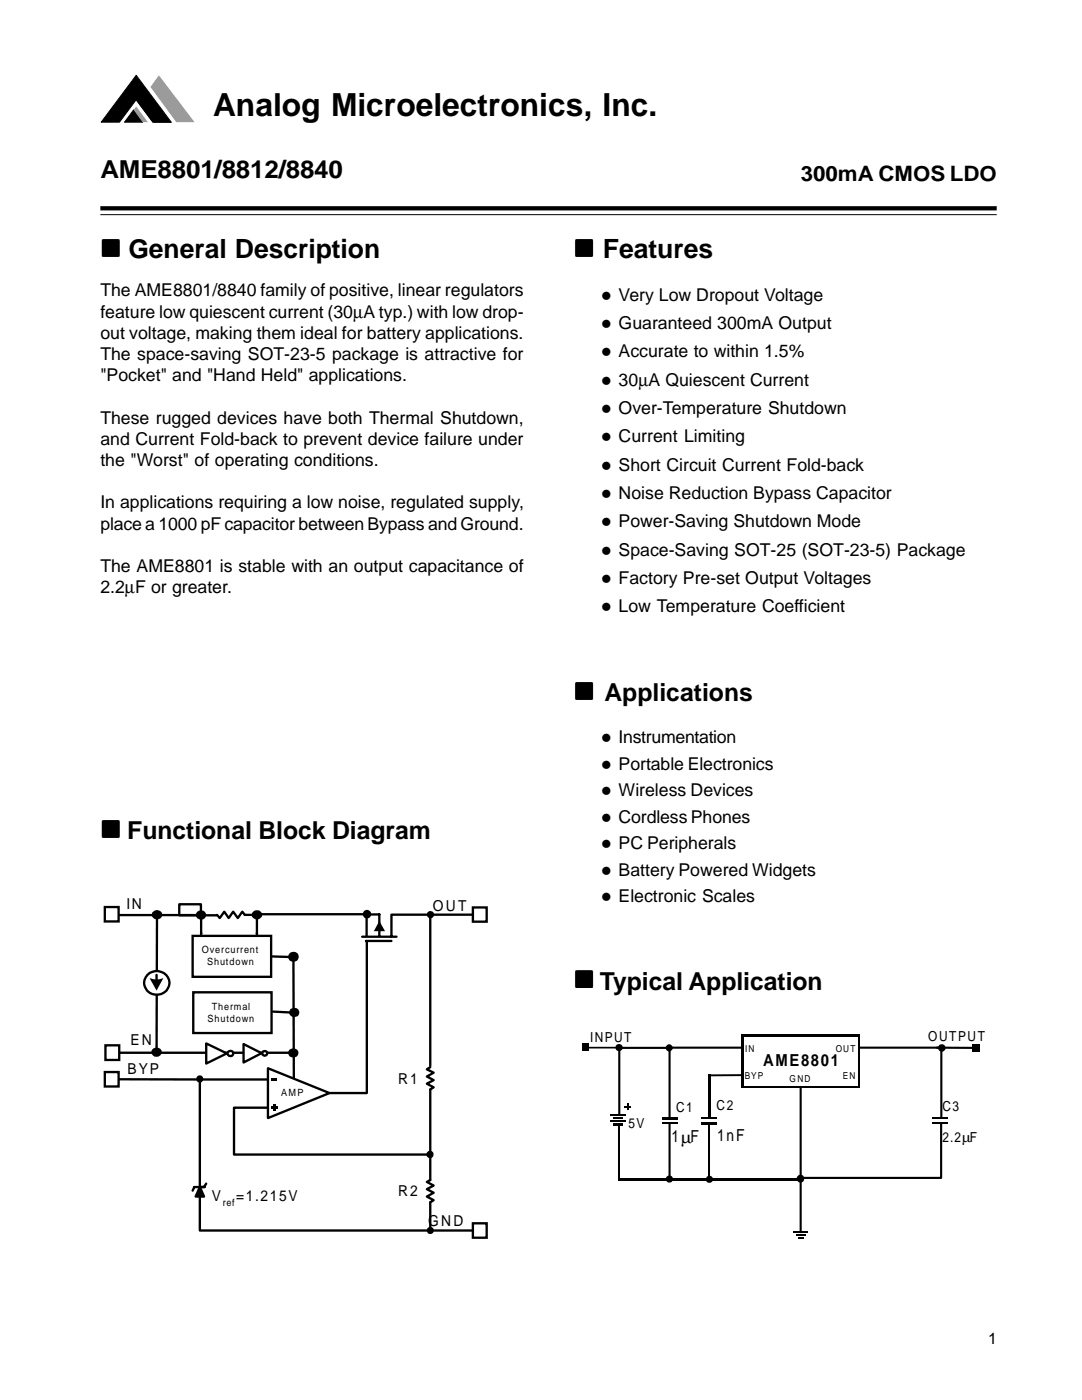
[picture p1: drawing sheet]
<svg xmlns="http://www.w3.org/2000/svg" width="216mm" height="279mm" viewBox="0 0 216 279" stroke-linecap="round" stroke-linejoin="round" font-family="sans-serif">
<defs><g id="words">
<text font-size="6.3" x="42.5" y="23.1">Analog Microelectronics, Inc.</text>
<g font-size="5.6">
<text x="20.1" y="51.6">n General Description</text>
<text x="114.6" y="51.6">n Features</text>
<text x="114.6" y="140.1">n</text>
<text x="20.1" y="167.6">n</text>
<text x="114.6" y="197.6">n</text>
</g>
<g font-size="4.9">
<text x="20" y="35.5">AME8801/8812/8840</text>
<text x="120.6" y="140">Applications</text>
<text x="25.4" y="167.5">Functional Block Diagram</text>
<text x="119.7" y="197.5">Typical Application</text>
</g>
<text font-size="4.2" x="159.8" y="36">300mA CMOS LDO</text>
<g font-size="3.5">
<text x="20" y="59.1">The AME8801/8840 family of positive, linear regulators</text>
<text x="20" y="63.4">feature low quiescent current (30µA typ.) with low drop-</text>
<text x="123.4" y="60.1">Very Low Dropout Voltage</text>
<text x="123.4" y="65.7">Guaranteed 300mA Output</text>
<text x="20" y="67.6">out voltage, making them ideal for battery applications.</text>
<text x="20" y="71.8">The space-saving SOT-23-5 package is attractive for</text>
<text x="123.4" y="71.3">Accurate to within 1.5%</text>
<text x="20" y="76.1">&quot;Pocket&quot; and &quot;Hand Held&quot; applications.</text>
<text x="123.4" y="77">30µA Quiescent Current</text>
<text x="123.4" y="82.6">Over-Temperature Shutdown</text>
<text x="20" y="84.5">These rugged devices have both Thermal Shutdown,</text>
<text x="20" y="88.8">and Current Fold-back to prevent device failure under</text>
<text x="123.4" y="88.3">Current Limiting</text>
<text x="20" y="93">the &quot;Worst&quot; of operating conditions.</text>
<text x="123.4" y="93.9">Short Circuit Current Fold-back</text>
<text x="20" y="101.5">In applications requiring a low noise, regulated supply,</text>
<text x="123.4" y="99.6">Noise Reduction Bypass Capacitor</text>
<text x="20" y="105.7">place a 1000 pF capacitor between Bypass and Ground.</text>
<text x="123.4" y="105.2">Power-Saving Shutdown Mode</text>
<text x="123.4" y="110.9">Space-Saving SOT-25 (SOT-23-5) Package</text>
<text x="20" y="114.2">The AME8801 is stable with an output capacitance of</text>
<text x="20" y="118.4">2.2µF or greater.</text>
<text x="123.4" y="116.5">Factory Pre-set Output Voltages</text>
<text x="123.4" y="122.1">Low Temperature Coefficient</text>
<text x="123.4" y="148.3">Instrumentation</text>
<text x="123.4" y="153.6">Portable Electronics</text>
<text x="123.4" y="158.9">Wireless Devices</text>
<text x="123.4" y="164.2">Cordless Phones</text>
<text x="123.4" y="169.5">PC Peripherals</text>
<text x="123.4" y="174.8">Battery Powered Widgets</text>
<text x="123.4" y="180.1">Electronic Scales</text>
</g>
<g font-size="3.3">
<text x="152.3" y="212.8">AME8801</text>
<text x="134" y="228">1µF</text>
<text x="143.1" y="227.7">1nF</text>
</g>
<text font-size="3.2" x="197.1" y="268.2">1</text>
<g font-size="3">
<text x="25.2" y="181.4">IN</text>
<text x="86.4" y="181.7">OUT</text>
<text x="26" y="208.6">EN</text>
<text x="25.4" y="214.2">BYP</text>
<text x="79.5" y="216.2">R1</text>
<text x="42.2" y="239.7">V</text>
<text x="47.1" y="239.7">=1.215V</text>
<text x="79.5" y="238.6">R2</text>
<text x="85.4" y="244.8">GND</text>
</g>
<g font-size="2.8">
<text x="120" y="60.1">l</text>
<text x="120" y="65.7">l</text>
<text x="120" y="71.3">l</text>
<text x="120" y="77">l</text>
<text x="120" y="82.6">l</text>
<text x="120" y="88.3">l</text>
<text x="120" y="93.9">l</text>
<text x="120" y="99.6">l</text>
<text x="120" y="105.2">l</text>
<text x="120" y="110.9">l</text>
<text x="120" y="116.5">l</text>
<text x="120" y="122.1">l</text>
<text x="120" y="148.3">l</text>
<text x="120" y="153.6">l</text>
<text x="120" y="158.9">l</text>
<text x="120" y="164.2">l</text>
<text x="120" y="169.5">l</text>
<text x="120" y="174.8">l</text>
<text x="120" y="180.1">l</text>
<text x="117.8" y="208">INPUT</text>
<text x="185.2" y="207.8">OUTPUT</text>
<text x="134.9" y="221.8">C1</text>
<text x="143" y="221.6">C2</text>
<text x="188.1" y="221.7">C3</text>
<text x="125.4" y="225.1">5V</text>
<text x="188.1" y="227.9">2.2µF</text>
</g>
<g font-size="2">
<text x="40.3" y="190.2">Overcurrent</text>
<text x="41.3" y="192.7">Shutdown</text>
<text x="41.4" y="204">Shutdown</text>
<text x="42.2" y="201.5">Thermal</text>
<text x="56.1" y="218.8">AMP</text>
<text x="44.5" y="240.6">ref</text>
</g>
<g font-size="1.9">
<text x="148.7" y="209.9">IN</text>
<text x="166.8" y="209.9">OUT</text>
<text x="148.6" y="215.4">BYP</text>
<text x="168.2" y="215.4">EN</text>
<text x="157.6" y="216">GND</text>
</g>
</g></defs>
<g fill="#000" stroke="#000" stroke-width=".2">
<path d="M26.7 21.9l1.7 2.5h-3.6z" fill-rule="evenodd"/>
<path d="M27.2 15l7 9.4h-3.7l-3.3-4.5-3.4 4.5h-3.6z" fill-rule="evenodd"/>
</g>
<path d="M27.2 19.9l3.3 4.5h3.7" fill="none" stroke="#000" stroke-width=".2"/>
<g fill="#9a9a9a">
<path d="M31.7 15l7.1 9.4h-3.6l-5.2-7z" fill-rule="evenodd"/>
<path d="M27.2 21.3l2.3 3.1h-1.1l-1.7-2.5z" fill-rule="evenodd"/>
</g>
<path d="M20 41.6h178.9" fill="none" stroke="#000" stroke-width=".85" stroke-linecap="butt"/>
<path d="M20 42.8h178.9" fill="none" stroke="#000" stroke-width=".2"/>
<path d="M72.3 186.9h6.8M73 187.8h5.1M73.2 187.8v30.3h-7.5M75.7 185.5v1.1M85.9 182.5v30.2M94.4 182.5h-16.3v4.4M53.5 215.4h-13.6v21.4M85.9 213l-.7 .4 1.3 .7-1.3 .7 1.3 .8-1.3 .7 1.3 .7-.6 .4v18.1l-.7 .4 1.3 .7-1.3 .7 1.3 .7-1.3 .8 1.3 .7-.6 .4v5.7M39.9 238.3v7.3h54.5M53.4 221.1h-6.7v9.3h39.2" fill="none" stroke="#000" stroke-width=".47"/>
<path d="M75.7 183.8l1.1 2h-2.2z" fill="#000"/>
<g fill="#fff" stroke="#000" stroke-width=".47">
<path d="M94.4 244.1h2.7v2.9h-2.7z"/>
<path d="M94.4 181.1h2.7v2.8h-2.7z"/>
<path d="M20.9 181h2.8v2.9h-2.8z"/>
</g>
<g fill="#000" stroke="#000" stroke-width=".47">
<circle cx="85.9" cy="182.5" r=".5"/>
<circle cx="85.9" cy="245.6" r=".48"/>
</g>
<path d="M53.5 213.2l12.2 4.9-12.2 5z" fill-rule="evenodd" fill="#fff" stroke="#000" stroke-width=".47"/>
<path d="M54.1 215.2h1.2v.4h-1.2zM54.1 220.8h1.3v.4h-1.3zM54.5 220.4h.4v1.3h-.4z" fill="#000"/>
<g fill="#000" stroke="#000" stroke-width=".47">
<path d="M39.9 236.9l.8 1.9h-1.7z" fill-rule="evenodd"/>
<circle cx="39.9" cy="215.3" r=".5"/>
<circle cx="85.8" cy="230.4" r=".51"/>
</g>
<path d="M38.8 236.9l-.4 .7M38.8 236.9h2h-1M41.1 236.2l-.3 .5" fill="none" stroke="#000" stroke-width=".47"/>
<path d="M20.9 214h2.8v2.8h-2.8z" fill="#fff" stroke="#000" stroke-width=".47"/>
<path d="M23.8 215.4h16.1" fill="none" stroke="#000" stroke-width=".47"/>
<g fill="#fff" stroke="#000" stroke-width=".47">
<path d="M38.4 186.8h15.7v8.1h-15.7z"/>
<path d="M38.6 198h15.6v8.2h-15.6z"/>
</g>
<path d="M43.3 182.6l.6 .6 .8-1.3 .9 1.3 .9-1.3 1 1.3 .8-1.3 .6 .7M51.3 182.6v3.8v-.2M58.5 190.9l.1 24.2M23.6 210.1h34.9" fill="none" stroke="#000" stroke-width=".47"/>
<g fill="#000">
<path d="M50.5 181.9a.97 .97 0 0 1 1.5 .1 .97 .97 0 0 1-.3 1.4 .97 .97 0 0 1-1.2-.3 .97 .97 0 0 1 0-1.2z" fill-rule="evenodd"/>
<path d="M57.8 190.2a.97 .97 0 0 1 1.6 .1 .97 .97 0 0 1-.5 1.4 .95 .95 0 0 1-1.2-.3 .95 .95 0 0 1 .1-1.2z" fill-rule="evenodd"/>
<path d="M57.8 209.5a.97 .97 0 0 1 1.5 0 .97 .97 0 0 1-.4 1.5 .95 .95 0 0 1-1.2-.3 .95 .95 0 0 1 .1-1.2z" fill-rule="evenodd"/>
</g>
<path d="M21 208.6h2.8v2.9h-2.8z" fill="#fff" stroke="#000" stroke-width=".47"/>
<g fill="#fff" stroke="#000" stroke-width=".47">
<path d="M41.1 208.2l4.2 2-4.2 2.1z" fill-rule="evenodd"/>
<path d="M48.6 208.4l3.6 1.8-3.6 1.8z" fill-rule="evenodd"/>
<circle cx="46" cy="210.2" r=".57"/>
<circle cx="52.8" cy="210.2" r=".49"/>
</g>
<path d="M31.3 182.5l-.1 27.5" fill="none" stroke="#000" stroke-width=".47"/>
<g fill="#000">
<path d="M30.4 182.2a1.05 1.05 0 0 1 1.3-.5 1.05 1.05 0 0 1 .6 1.2 1.05 1.05 0 0 1-1.3 .6 1.05 1.05 0 0 1-.6-1.3z" fill-rule="evenodd"/>
<path d="M30.5 209.3a.98 .98 0 0 1 1.5 .1 .98 .98 0 0 1-.4 1.5 .97 .97 0 0 1-1.2-.4 .97 .97 0 0 1 .1-1.2z" fill-rule="evenodd"/>
</g>
<path d="M29.4 194.6a2.47 2.47 0 0 1 3.4-.3 2.47 2.47 0 0 1 .4 3.4 2.48 2.48 0 0 1-3.3 .5 2.48 2.48 0 0 1-.8-3.2z" fill-rule="evenodd" fill="#fff" stroke="#000" stroke-width=".47"/>
<path d="M23.9 182.6h16.3M31.2 194.6v1.2M40.1 182.7v-2.2h-4.3v2.2h7.5M40.1 182.6v3.8v-.2M48.9 182.6h2.4M51 182.5h22M54.3 190.9l4.2 .1M73.2 182.5v4.3M73.3 182.5h2.4v1.9M54.5 201.9l4.2 .2" fill="none" stroke="#000" stroke-width=".47"/>
<g fill="#000">
<path d="M29.8 195.2a3.3 3.3 0 0 0 2.8 0l-1.4 2.5z" fill-rule="evenodd"/>
<path d="M39.4 181.9a.98 .98 0 0 1 1.5 .1 .98 .98 0 0 1-.3 1.5 .98 .98 0 0 1-1.3-.3 .98 .98 0 0 1 .1-1.3z" fill-rule="evenodd"/>
<path d="M57.8 190.3a1 1 0 0 1 1.4 0 1 1 0 0 1 .1 1.4 1 1 0 0 1-1.5 .1 1 1 0 0 1 0-1.5z" fill-rule="evenodd"/>
<path d="M58 201.3a1.02 1.02 0 0 1 1.4 .1 1.02 1.02 0 0 1 0 1.4 1.02 1.02 0 0 1-1.4 0 1.02 1.02 0 0 1 0-1.5z" fill-rule="evenodd"/>
</g>
<circle cx="73.3" cy="182.4" r=".62" fill="#000" stroke="#000" stroke-width=".47"/>
<path d="M148.1 206.7h23.3v10.2h-23.3z" fill="#fff"/>
<g fill="#000">
<path d="M116.1 208.3h.4v.4h-.4zM116.1 209.3h.4v.4h-.4zM116.1 208.7h.4v.6h-.4zM116.3 208.5h1v1h-1zM116.5 208.3h.6v.4h-.6zM116.5 209.3h.6v.4h-.6zM117.1 208.3h.4v.4h-.4zM117.1 208.7h.4v.6h-.4zM117.1 209.3h.4v.4h-.4zM141.4 214.4h.4v.4h-.4zM147.9 216.7h.4v.4h-.4zM147.9 206.5h.4v.4h-.4z"/>
<path d="M171.2 216.7h.4v.4h-.4zM171.2 206.5h.4v.4h-.4zM194 208.4h.4v.4h-.4zM194 209.4h.4v.4h-.4zM194 208.8h.4v.6h-.4zM194.1 208.6h1.1v1h-1.1zM194.4 208.4h.5v.4h-.5zM194.4 209.4h.5v.4h-.5zM194.9 208.4h.5v.4h-.5zM194.9 208.8h.5v.6h-.5zM194.9 209.4h.5v.4h-.5zM122.5 222.9h1.8v.4h-1.8z"/>
<path d="M122.5 224.1h1.8v.4h-1.8zM123.3 235.2h.4v.4h-.4zM124.7 220.7h1.2v.3h-1.2zM125.1 220.2h.3v1.3h-.3zM141.4 235.2h.3v.4h-.3zM158.9 246.3h1.8v.4h-1.8zM159.3 247h1v.4h-1z"/>
</g>
<path d="M148.3 216.9h22.9M171.4 206.9v9.8M121.8 222.4h3.2M121.8 223.7h3.2M123.5 224.3v10.9M132.1 224.2h3.1M140 223.1h3.1M141.5 224.3v10.9M186.1 224.1h3.1M186.1 223h3.1M158.4 245.9h2.8" fill="none" stroke="#000" stroke-width=".38"/>
<g fill="none" stroke="#000" stroke-width=".42">
<path d="M133.5 209.1h-9.9v13.3M141.6 214.8v8.2M141.8 214.6h6.2M148.1 209.1h-14.5v14.1M148.1 206.9v9.8M148.3 206.7h22.9M159.8 216.9v29M171.4 209.1h16.4v13.8M186.9 209.1h7.1M123.7 235.4h36.1M132.1 223.1h3.1M133.6 224.3v11h26.2"/>
<path d="M140 224.2h3.1M187.8 224.3v10.8h-28.1"/>
</g>
<g fill="#000" stroke="#000" stroke-width=".42">
<circle cx="123.5" cy="209.1" r=".5"/>
<circle cx="133.5" cy="209.1" r=".5"/>
<circle cx="187.9" cy="209.1" r=".54"/>
<circle cx="133.6" cy="235.3" r=".5"/>
<circle cx="141.6" cy="235.4" r=".5"/>
<circle cx="159.7" cy="235.2" r=".57"/>
</g>
<path d="M117.4 209.1h5.8" fill="none" stroke="#000" stroke-width=".34"/>
<use href="#words"/>
</svg>
